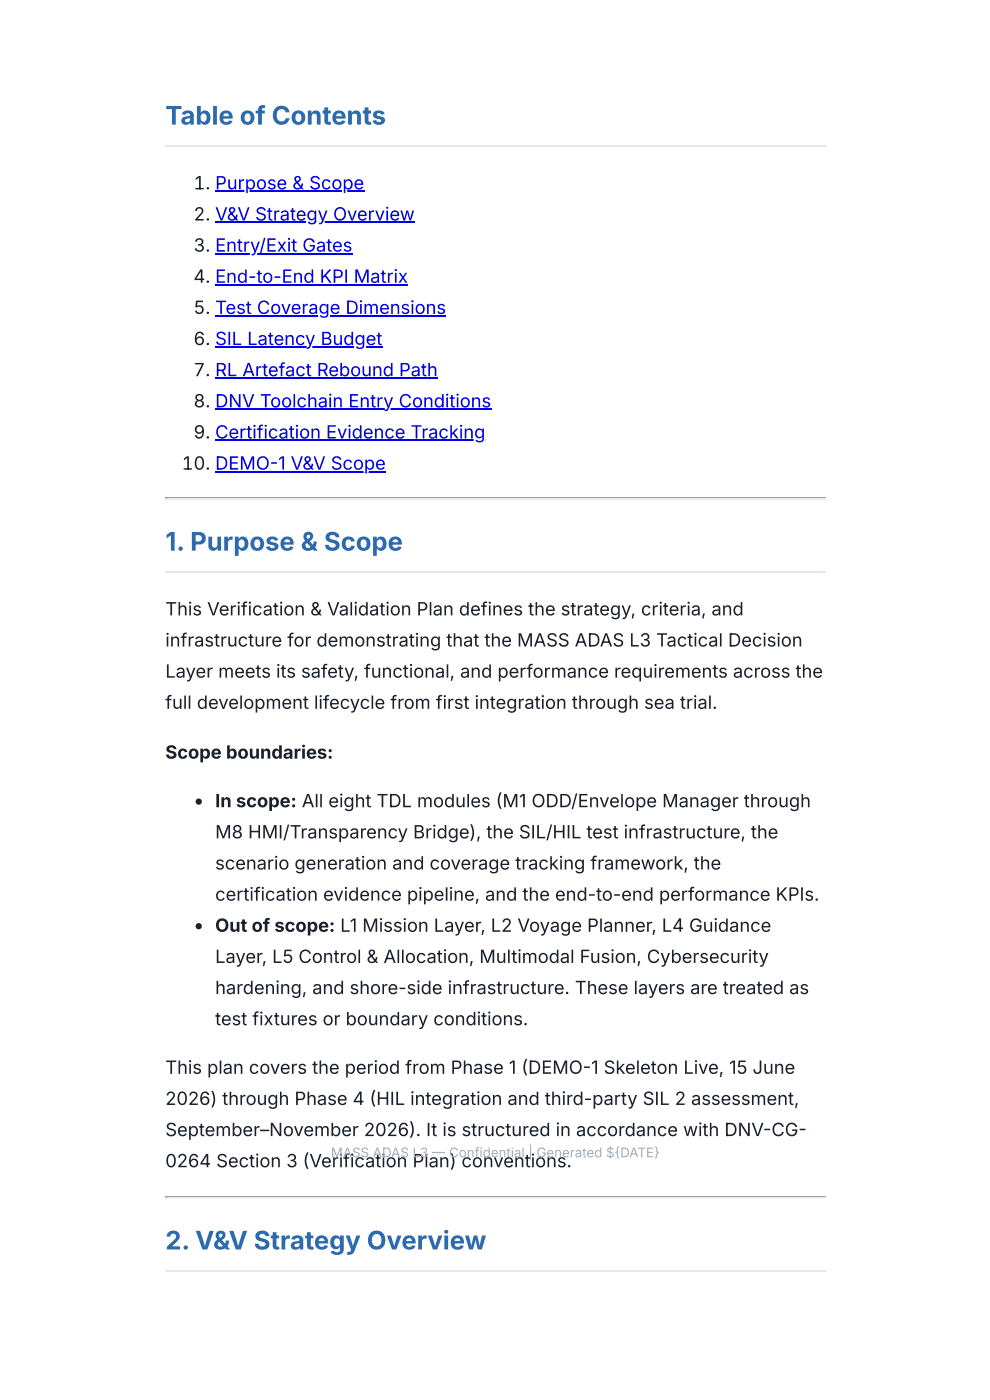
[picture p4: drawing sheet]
<svg xmlns="http://www.w3.org/2000/svg" width="210mm" height="297mm" viewBox="0 0 210 297" stroke-linecap="round" stroke-linejoin="round" font-family="sans-serif">
<defs><g id="words">
<g font-size="5.4" fill="#2b6cb0">
<text x="35.1" y="26.5">Table of Contents</text>
<text x="35.1" y="116.9">1. Purpose &amp; Scope</text>
<text x="35.1" y="265.4">2. V&amp;V Strategy Overview</text>
</g>
<g font-size="3.9" fill="#1a202c">
<text x="41.1" y="40.2">1. Purpose &amp; Scope</text>
<text x="41.1" y="46.8">2. V&amp;V Strategy Overview</text>
<text x="41.1" y="53.4">3. Entry/Exit Gates</text>
<text x="41.1" y="60.1">4. End-to-End KPI Matrix</text>
<text x="41.1" y="66.7">5. Test Coverage Dimensions</text>
<text x="41.1" y="73.3">6. SIL Latency Budget</text>
<text x="41.1" y="79.9">7. RL Artefact Rebound Path</text>
<text x="41.1" y="86.5">8. DNV Toolchain Entry Conditions</text>
<text x="41.1" y="93.1">9. Certification Evidence Tracking</text>
<text x="38.6" y="99.7">10. DEMO-1 V&amp;V Scope</text>
<text x="35.1" y="130.7">This Verification &amp; Validation Plan defines the strategy, criteria, and</text>
<text x="35.1" y="137.3">infrastructure for demonstrating that the MASS ADAS L3 Tactical Decision</text>
<text x="35.1" y="143.9">Layer meets its safety, functional, and performance requirements across the</text>
<text x="35.1" y="150.5">full development lifecycle from first integration through sea trial.</text>
<text x="35.1" y="161.1">Scope boundaries:</text>
<text x="45.7" y="171.5">In scope: All eight TDL modules (M1 ODD/Envelope Manager through</text>
<text x="45.7" y="178.1">M8 HMI/Transparency Bridge), the SIL/HIL test infrastructure, the</text>
<text x="45.7" y="184.7">scenario generation and coverage tracking framework, the</text>
<text x="45.7" y="191.3">certification evidence pipeline, and the end-to-end performance KPIs.</text>
<text x="45.7" y="197.9">Out of scope: L1 Mission Layer, L2 Voyage Planner, L4 Guidance</text>
<text x="45.7" y="204.5">Layer, L5 Control &amp; Allocation, Multimodal Fusion, Cybersecurity</text>
<text x="45.7" y="211.1">hardening, and shore-side infrastructure. These layers are treated as</text>
<text x="45.7" y="217.8">test fixtures or boundary conditions.</text>
<text x="35.1" y="228.1">This plan covers the period from Phase 1 (DEMO-1 Skeleton Live, 15 June</text>
<text x="35.1" y="234.7">2026) through Phase 4 (HIL integration and third-party SIL 2 assessment,</text>
<text x="35.1" y="241.3">September–November 2026). It is structured in accordance with DNV-CG-</text>
<text x="35.1" y="247.9">0264 Section 3 (Verification Plan) conventions.</text>
</g>
<text font-size="2.8" fill="#a0aec0" x="70.3" y="245.8">MASS ADAS L3 — Confidential | Generated ${DATE}</text>
</g></defs>
<path d="M35.2 31.1h140.2" fill="none" stroke="#e2e8f0" stroke-width=".26"/>
<path d="M35.2 105.7h140.2" fill="none" stroke="#9a9a9a" stroke-width=".26"/>
<path d="M35.2 106h140.2" fill="none" stroke="#eee" stroke-width=".26"/>
<path d="M175.4 105.6v.5h-.2v-.3z" fill="#eee"/>
<path d="M35.2 105.6h.3v.2l-.3 .3z" fill="#9a9a9a"/>
<path d="M35.2 121.6h140.2" fill="none" stroke="#e2e8f0" stroke-width=".26"/>
<path d="M35.2 254.1h140.2" fill="none" stroke="#9a9a9a" stroke-width=".26"/>
<path d="M35.2 254.4h140.2" fill="none" stroke="#eee" stroke-width=".26"/>
<path d="M175.4 254v.5h-.2v-.2z" fill="#eee"/>
<path d="M35.2 254h.3v.3l-.3 .2z" fill="#9a9a9a"/>
<path d="M35.2 270h140.2" fill="none" stroke="#e2e8f0" stroke-width=".26"/>
<path d="M45.7 40.6h31.6M45.7 47.2h42.4M45.7 53.8h29.1M45.7 60.5h40.9M45.7 67.1h49M45.7 73.7h35.5M45.7 80.3h47.3M45.7 86.9h58.6M45.7 93.5h57.4M45.7 100.1h36.2" fill="none" stroke="#00e" stroke-width=".26"/>
<g fill="#1a202c">
<circle cx="42.2" cy="170.3" r=".66"/>
<circle cx="42.2" cy="196.7" r=".66"/>
</g>
<use href="#words"/>
</svg>
